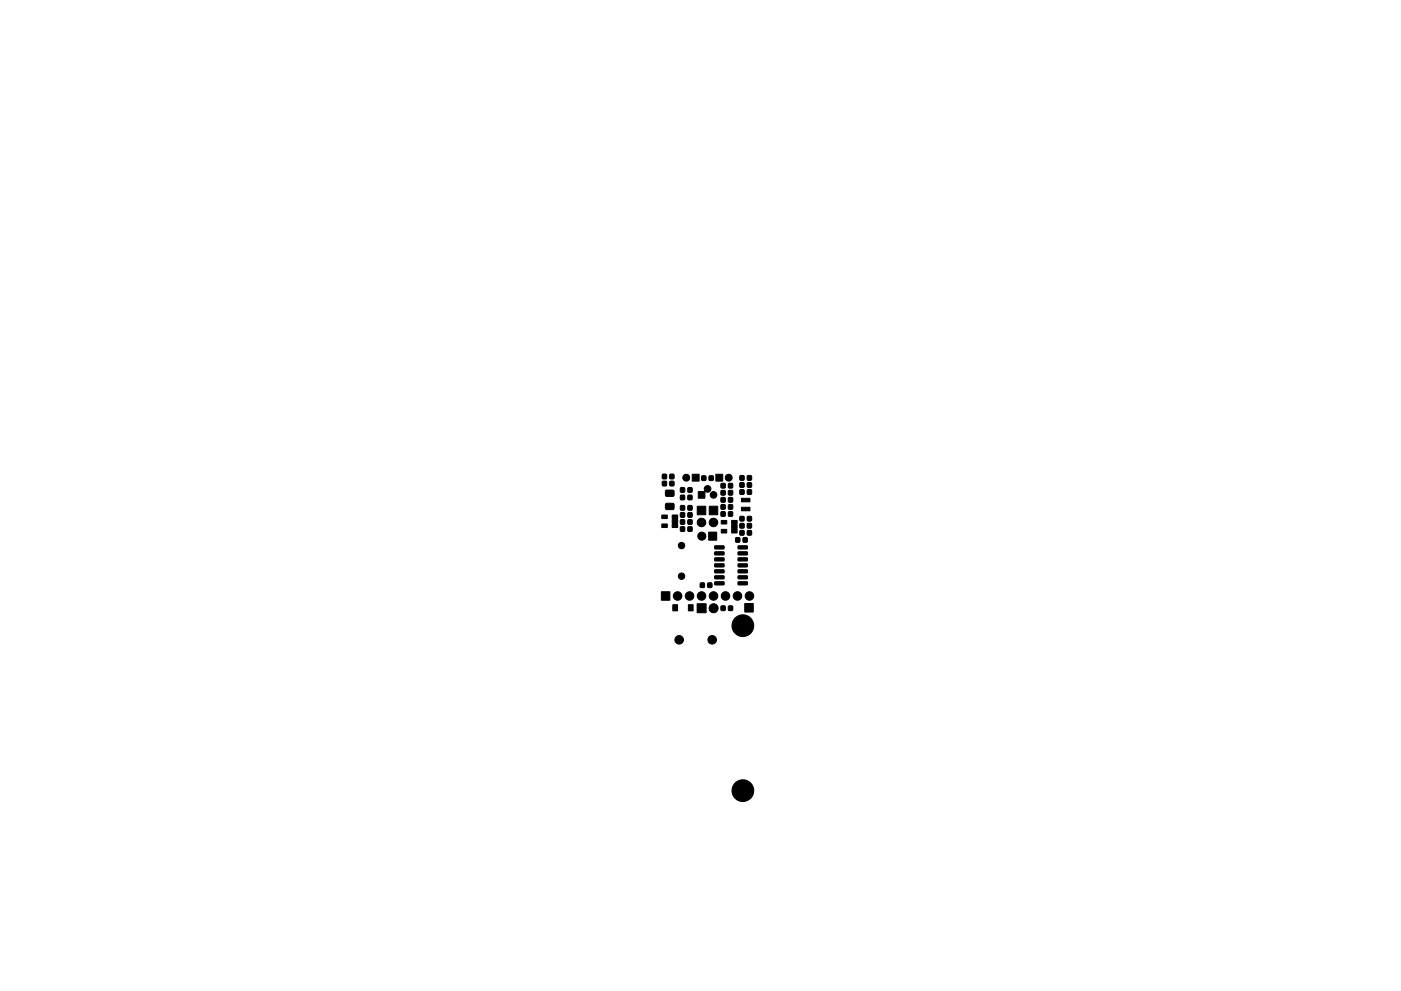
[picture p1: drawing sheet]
<svg xmlns="http://www.w3.org/2000/svg" width="297mm" height="210mm" viewBox="0 0 297 210" stroke-linecap="round" stroke-linejoin="round" font-family="sans-serif">
<g fill="#000" stroke="#000" stroke-width=".21">
<path d="M140.5 102.2h.8v.8h-.8zM140.5 100.7h.8v.8h-.8zM140.3 111.2h1.1l.1 .7h-1.2zM140.3 109.3h1.1l.1 .7h-1.2zM142 102.2h.9v.8h-.9zM142 100.7h.9v.8h-.9zM141.2 106.9l1.6-.1 .1 .3v.9l-.3 .1h-1.4l-.1-.3zM141.2 104.1l1.6-.1 .1 .3v.9l-.3 .1h-1.4l-.1-.3zM142.5 109.3h1.2l-.1 2.6h-1.1zM144.3 111.8h.8v.9h-.8zM144.3 110.3h.8v.9h-.8zM144.3 108.8h.8v.9h-.8z"/>
<path d="M144.3 107.3h.8v.9h-.8zM144.3 105.1h.8v.9h-.8zM144.3 103.5h.8v.9h-.8zM145.9 111.8h.8v.9h-.8zM145.9 110.3h.8v.9h-.8zM145.9 108.8h.8v.9h-.8zM145.9 107.3h.8v.9h-.8zM145.9 105.1h.8v.9h-.8zM145.9 103.5h.8v.9h-.8zM146.8 100.6h1.4v1.5h-1.4zM148.8 101h.8v.9h-.8zM147.8 107.4h1.8v1.8h-1.8z"/>
<path d="M148.1 104.3h1.3v-.8l.4-.5 .6 .1 .3 .4v.5l-.2 .3-.4 .1h-.6l-.1 1.3h-1.3zM150.4 101h.8v.9h-.8zM150.3 112.9h1.6v1.7h-1.6zM150.4 107.4h1.8v1.8h-1.8zM151.8 100.6h1.4v1.5h-1.4zM151.6 119.7l1.8-.1 .1 .6-.2 .1h-1.7l-.1-.2zM151.6 118.4l1.8-.1 .1 .6-.2 .1h-1.7l-.1-.2zM151.6 117.1h1.8l.1 .5-.2 .2-1.7-.1-.1-.1zM151.6 115.8h1.8l.1 .6-.2 .1h-1.7l-.1-.2zM152.9 108.6h.8v.9h-.8zM152.9 107.1h.8v.9h-.8zM152.9 105.6h.8v.9h-.8z"/>
<path d="M152.9 104.1h.8v.9h-.8zM152.9 102.6h.8v.9h-.8zM152.9 112.3h1.1l.1 .7-1.1 .1zM152.9 110.4h1.1l.1 .7-1.1 .1zM154.5 108.6h.8v.9h-.8zM154.5 107.1h.8v.9h-.8zM154.5 105.6h.8v.9h-.8zM154.5 104.1h.8v.9h-.8zM154.5 102.6h.8v.9h-.8zM155.1 110.4l1.2 .1-.1 2.6-1.1-.1zM156 114.1h.8v.9h-.8zM156.9 112.6h.8v.9h-.8z"/>
<path d="M156.9 111.1h.8v.9h-.8zM156.9 109.6h.8v.9h-.8zM156.9 104h.8v.8h-.8zM156.9 102.5h.8v.8h-.8zM156.9 101h.8v.8h-.8zM157.2 107.6h1.8v.7l-1.8 .1zM157.2 105.7h1.8v.7l-1.8 .1zM157.6 114.1h.8v.9h-.8zM156.5 119.7l1.9-.1 .1 .6-.2 .1h-1.7l-.2-.2zM156.5 118.4l1.9-.1 .1 .6-.2 .1h-1.7l-.2-.2zM156.5 117.1h1.9l.1 .5-.2 .2-1.7-.1-.2-.1zM156.5 115.8h1.9l.1 .6-.2 .1h-1.7l-.2-.2z"/>
<path d="M158.5 112.6h.8v.9h-.8zM158.5 111.1h.8v.9h-.8zM158.5 109.6h.8v.9h-.8zM158.5 104h.8v.8h-.8zM158.5 102.5h.8v.8h-.8zM158.5 101h.8v.8h-.8zM140.2 125.6h1.8v1.7h-1.8zM142.7 128.3h.9v1.3h-.9zM146 128.3h.9v1.3h-.9zM148.5 123.7h.8v.9h-.8zM147.8 128.1h1.9v1.9h-1.9zM150.1 123.7h.8v.9h-.8z"/>
<path d="M151.6 123.5l1.8-.1 .1 .6-.2 .1h-1.7l-.1-.2zM151.6 122.2l1.8-.1 .1 .6-.2 .1h-1.7l-.1-.2zM151.6 120.9h1.8l.1 .5-.2 .2h-1.7l-.1-.2zM152.9 128.6h.8v.9h-.8zM154.5 128.6h.8v.9h-.8zM156.5 123.5l1.9-.1 .1 .6-.2 .1h-1.7l-.2-.2zM156.5 122.2l1.9-.1 .1 .6-.2 .1h-1.7l-.2-.2zM156.5 120.9h1.9l.1 .5-.2 .2h-1.7l-.2-.2zM157.9 128.1h1.8v1.7h-1.8z"/>
<circle cx="144.5" cy="115.7" r=".68"/>
<circle cx="145.5" cy="101.4" r=".73"/>
<circle cx="148.7" cy="110.8" r=".9"/>
<circle cx="148.8" cy="113.7" r=".85"/>
<circle cx="151.3" cy="110.8" r=".9"/>
<circle cx="151.3" cy="105" r=".7"/>
<circle cx="154.5" cy="101.4" r=".73"/>
<circle cx="143.7" cy="126.4" r=".9"/>
<circle cx="144" cy="135.8" r=".9"/>
<circle cx="144.5" cy="122.2" r=".68"/>
<circle cx="146.2" cy="126.4" r=".9"/>
<circle cx="148.7" cy="126.4" r=".9"/>
<circle cx="151" cy="135.8" r=".9"/>
<circle cx="151.3" cy="126.4" r=".9"/>
<circle cx="151.3" cy="129" r=".95"/>
<circle cx="153.8" cy="126.4" r=".9"/>
<circle cx="156.4" cy="126.4" r=".9"/>
<circle cx="157.5" cy="132.8" r="2.3"/>
<circle cx="158.9" cy="126.4" r=".9"/>
<circle cx="157.5" cy="167.8" r="2.3"/>
</g>
</svg>
